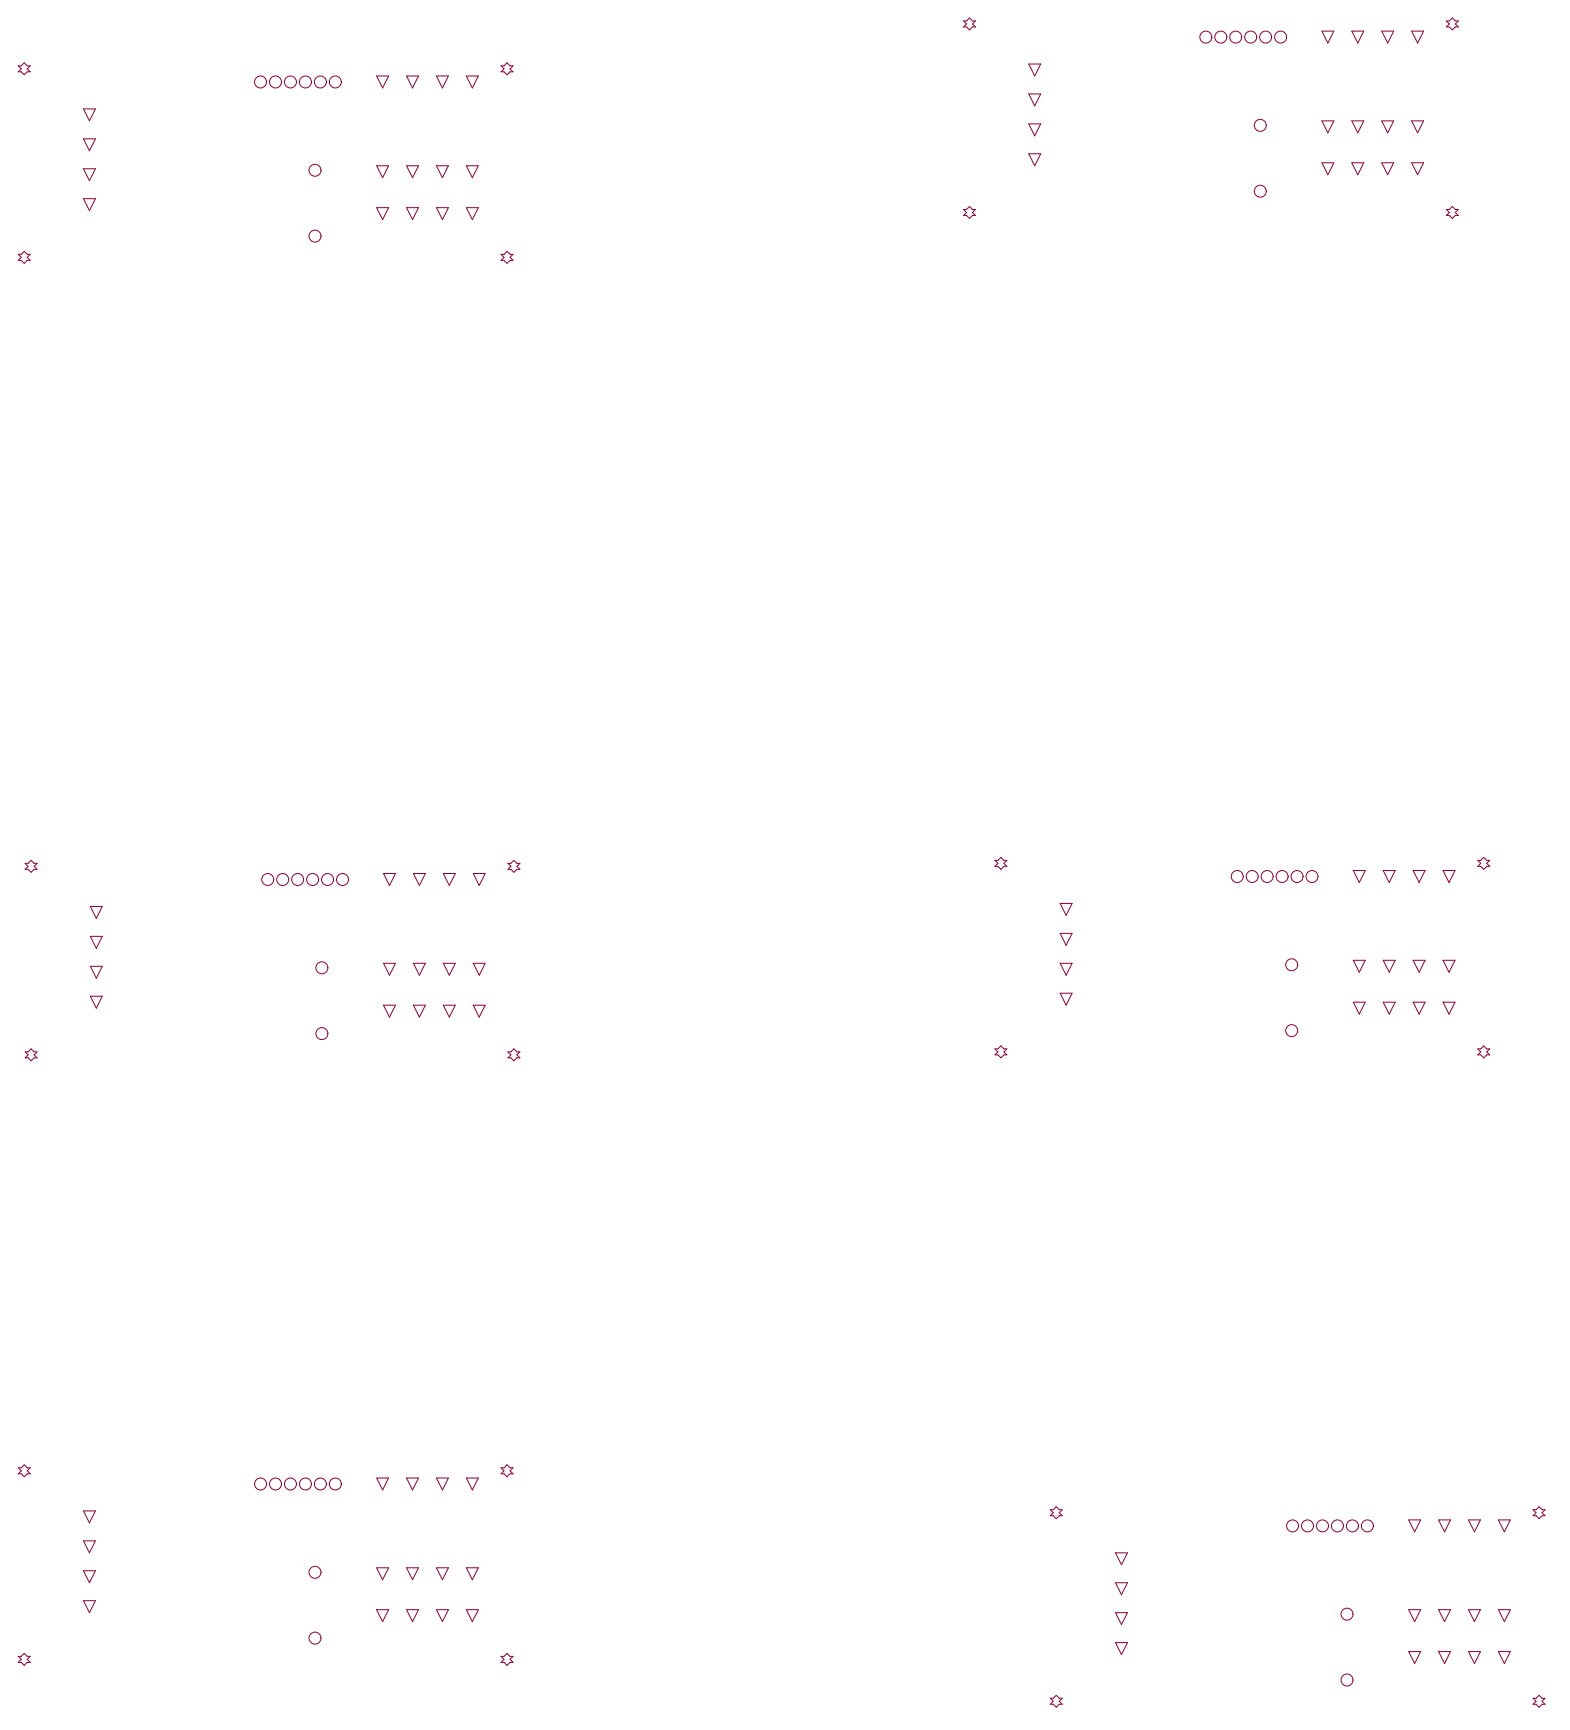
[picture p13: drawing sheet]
<svg xmlns="http://www.w3.org/2000/svg" width="222mm" height="244mm" viewBox="0 0 222 244" stroke-linecap="round" stroke-linejoin="round" font-family="sans-serif">
<g fill="none" stroke="#8d0034" stroke-width=".14">
<path d="M2.6 9.3h.4l.4-.4 .4 .4h.5l-.5 .4 .5 .4h-.5l-.4 .5-.4-.5h-.4l.4-.4zM11.8 19.6h1.7l-.9 1.7zM11.8 15.4h1.7l-.9 1.7zM53.1 10.7h1.7l-.8 1.7zM57.4 10.7h1.7l-.9 1.7zM61.6 10.7h1.7l-.9 1.7zM65.8 10.7h1.7l-.8 1.7zM70.7 9.3h.4l.4-.4 .5 .4h.4l-.4 .4 .4 .4h-.4l-.5 .5-.4-.5h-.4l.4-.4zM136 3h.4l.4-.5 .4 .5h.5l-.5 .4 .5 .4h-.5l-.4 .4-.4-.4h-.4l.4-.4zM145.2 17.5h1.7l-.9 1.7zM145.2 13.3h1.7l-.9 1.6zM145.2 9h1.7l-.9 1.7z"/>
<path d="M186.5 4.4h1.7l-.8 1.7zM186.5 17.1h1.7l-.8 1.6zM190.8 4.4h1.6l-.8 1.7zM190.8 17.1h1.6l-.8 1.6zM195 4.4h1.7l-.9 1.7zM195 17.1h1.7l-.9 1.6zM199.2 4.4h1.7l-.9 1.7zM199.2 17.1h1.7l-.9 1.6zM204.1 3h.4l.4-.5 .5 .5h.4l-.4 .4 .4 .4h-.4l-.5 .4-.4-.4h-.4l.4-.4zM2.6 35.9h.4l.4-.4 .4 .4h.5l-.5 .4 .5 .4h-.5l-.4 .5-.4-.5h-.4l.4-.4zM11.8 28h1.7l-.9 1.7zM11.8 23.8h1.7l-.9 1.7z"/>
<path d="M53.1 29.3h1.7l-.8 1.7zM53.1 23.4h1.7l-.8 1.7zM57.4 29.3h1.7l-.9 1.7zM57.4 23.4h1.7l-.9 1.7zM61.6 29.3h1.7l-.9 1.7zM61.6 23.4h1.7l-.9 1.7zM65.8 29.3h1.7l-.8 1.7zM65.8 23.4h1.7l-.8 1.7zM70.7 35.9h.4l.4-.4 .5 .4h.4l-.4 .4 .4 .4h-.4l-.5 .5-.4-.5h-.4l.4-.4zM136 29.6h.4l.4-.5 .4 .5h.5l-.5 .4 .5 .4h-.5l-.4 .4-.4-.4h-.4l.4-.4zM145.2 21.7h1.7l-.9 1.7zM186.5 23h1.7l-.8 1.7z"/>
<path d="M190.8 23h1.6l-.8 1.7zM195 23h1.7l-.9 1.7zM199.2 23h1.7l-.9 1.7zM204.1 29.6h.4l.4-.5 .5 .5h.4l-.4 .4 .4 .4h-.4l-.5 .4-.4-.4h-.4l.4-.4zM3.5 121.8h.5l.4-.4 .4 .4h.4l-.4 .4 .4 .5h-.4l-.4 .4-.4-.4h-.5l.5-.5zM12.7 136.4h1.7l-.8 1.6zM12.7 127.9h1.7l-.8 1.7zM12.7 132.1h1.7l-.8 1.7zM54.1 135.9h1.7l-.8 1.7zM54.1 123.3h1.7l-.8 1.7zM58.3 135.9h1.7l-.8 1.7zM58.3 123.3h1.7l-.8 1.7z"/>
<path d="M62.6 135.9h1.6l-.8 1.7zM62.6 123.3h1.6l-.8 1.7zM66.8 135.9h1.7l-.9 1.7zM66.8 123.3h1.7l-.9 1.7zM71.7 121.8h.4l.4-.4 .4 .4h.5l-.5 .4 .5 .5h-.5l-.4 .4-.4-.4h-.4l.4-.5zM140.4 121.4h.4l.4-.4 .5 .4h.4l-.4 .4 .4 .4h-.4l-.5 .5-.4-.5h-.4l.4-.4zM149.6 135.9h1.7l-.9 1.7zM149.6 127.5h1.7l-.9 1.7zM149.6 131.7h1.7l-.9 1.7zM191 135.5h1.7l-.9 1.7zM191 122.8h1.7l-.9 1.7zM195.2 135.5h1.7l-.9 1.7z"/>
<path d="M195.2 122.8h1.7l-.9 1.7zM199.4 135.5h1.7l-.8 1.7zM199.4 122.8h1.7l-.8 1.7zM203.6 135.5h1.7l-.8 1.7zM203.6 122.8h1.7l-.8 1.7zM208.5 121.4h.4l.5-.4 .4 .4h.4l-.4 .4 .4 .4h-.4l-.4 .5-.5-.5h-.4l.4-.4zM3.5 148.4h.5l.4-.4 .4 .4h.4l-.4 .5 .4 .4h-.4l-.4 .4-.4-.4h-.5l.5-.4zM12.7 140.6h1.7l-.8 1.7zM54.1 141.8h1.7l-.8 1.7zM58.3 141.8h1.7l-.8 1.7zM62.6 141.8h1.6l-.8 1.7zM66.8 141.8h1.7l-.9 1.7z"/>
<path d="M71.7 148.4h.4l.4-.4 .4 .4h.5l-.5 .5 .5 .4h-.5l-.4 .4-.4-.4h-.4l.4-.4zM140.4 148h.4l.4-.4 .5 .4h.4l-.4 .4 .4 .5h-.4l-.5 .4-.4-.4h-.4l.4-.5zM149.6 140.2h1.7l-.9 1.6zM191 141.4h1.7l-.9 1.7zM195.2 141.4h1.7l-.9 1.7zM199.4 141.4h1.7l-.8 1.7zM203.6 141.4h1.7l-.8 1.7zM208.5 148h.4l.5-.4 .4 .4h.4l-.4 .4 .4 .5h-.4l-.4 .4-.5-.4h-.4l.4-.5zM2.6 207.1h.4l.4-.4 .4 .4h.5l-.5 .5 .5 .4h-.5l-.4 .4-.4-.4h-.4l.4-.4zM11.8 217.4h1.7l-.9 1.7zM11.8 213.2h1.7l-.9 1.7zM53.1 208.6h1.7l-.8 1.7z"/>
<path d="M57.4 208.6h1.7l-.9 1.7zM61.6 208.6h1.7l-.9 1.7zM65.8 208.6h1.7l-.8 1.7zM70.7 207.1h.4l.4-.4 .5 .4h.4l-.4 .5 .4 .4h-.4l-.5 .4-.4-.4h-.4l.4-.4zM148.2 213h.4l.4-.4 .5 .4h.4l-.4 .5 .4 .4h-.4l-.5 .4-.4-.4h-.4l.4-.4zM157.4 219.1h1.7l-.8 1.7zM198.8 214.5h1.7l-.9 1.7zM203 214.5h1.7l-.9 1.7zM207.2 214.5h1.7l-.8 1.7zM211.4 214.5h1.7l-.8 1.7zM216.3 213h.5l.4-.4 .4 .4h.4l-.4 .5 .4 .4h-.4l-.4 .4-.4-.4h-.5l.5-.4zM2.6 233.7h.4l.4-.4 .4 .4h.5l-.5 .5 .5 .4h-.5l-.4 .4-.4-.4h-.4l.4-.4z"/>
<path d="M11.8 221.7h1.7l-.9 1.6zM11.8 225.9h1.7l-.9 1.7zM53.1 227.1h1.7l-.8 1.7zM53.1 221.2h1.7l-.8 1.7zM57.4 227.1h1.7l-.9 1.7zM57.4 221.2h1.7l-.9 1.7zM61.6 227.1h1.7l-.9 1.7zM61.6 221.2h1.7l-.9 1.7zM65.8 227.1h1.7l-.8 1.7zM65.8 221.2h1.7l-.8 1.7zM70.7 233.7h.4l.4-.4 .5 .4h.4l-.4 .5 .4 .4h-.4l-.5 .4-.4-.4h-.4l.4-.4zM148.2 239.6h.4l.4-.4 .5 .4h.4l-.4 .5 .4 .4h-.4l-.5 .4-.4-.4h-.4l.4-.4z"/>
<path d="M157.4 231.8h1.7l-.8 1.7zM157.4 223.3h1.7l-.8 1.7zM157.4 227.6h1.7l-.8 1.7zM198.8 227.1h1.7l-.9 1.7zM198.8 233.1h1.7l-.9 1.6zM203 227.1h1.7l-.9 1.7zM203 233.1h1.7l-.9 1.6zM207.2 227.1h1.7l-.8 1.7zM207.2 233.1h1.7l-.8 1.6zM211.4 227.1h1.7l-.8 1.7zM211.4 233.1h1.7l-.8 1.6zM216.3 239.6h.5l.4-.4 .4 .4h.4l-.4 .5 .4 .4h-.4l-.4 .4-.4-.4h-.5l.5-.4z"/>
<circle cx="36.8" cy="11.6" r=".84"/>
<circle cx="38.9" cy="11.6" r=".84"/>
<circle cx="41" cy="11.6" r=".84"/>
<circle cx="43.1" cy="11.6" r=".84"/>
<circle cx="45.2" cy="11.6" r=".84"/>
<circle cx="47.3" cy="11.6" r=".84"/>
<circle cx="170.2" cy="5.2" r=".84"/>
<circle cx="172.3" cy="5.2" r=".84"/>
<circle cx="174.4" cy="5.2" r=".84"/>
<circle cx="176.5" cy="5.2" r=".84"/>
<circle cx="177.8" cy="17.7" r=".84"/>
<circle cx="178.6" cy="5.2" r=".84"/>
<circle cx="180.7" cy="5.2" r=".84"/>
<circle cx="44.4" cy="24" r=".84"/>
<circle cx="44.4" cy="33.3" r=".84"/>
<circle cx="177.8" cy="27" r=".84"/>
<circle cx="37.8" cy="124.1" r=".84"/>
<circle cx="39.9" cy="124.1" r=".84"/>
<circle cx="42" cy="124.1" r=".84"/>
<circle cx="44.1" cy="124.1" r=".84"/>
<circle cx="45.4" cy="136.6" r=".84"/>
<circle cx="46.2" cy="124.1" r=".84"/>
<circle cx="48.3" cy="124.1" r=".84"/>
<circle cx="174.6" cy="123.7" r=".84"/>
<circle cx="176.7" cy="123.7" r=".84"/>
<circle cx="178.8" cy="123.7" r=".84"/>
<circle cx="180.9" cy="123.7" r=".84"/>
<circle cx="182.3" cy="136.1" r=".84"/>
<circle cx="183" cy="123.7" r=".84"/>
<circle cx="185.1" cy="123.7" r=".84"/>
<circle cx="45.4" cy="145.9" r=".84"/>
<circle cx="182.3" cy="145.4" r=".84"/>
<circle cx="36.8" cy="209.4" r=".84"/>
<circle cx="38.9" cy="209.4" r=".84"/>
<circle cx="41" cy="209.4" r=".84"/>
<circle cx="43.1" cy="209.4" r=".84"/>
<circle cx="45.2" cy="209.4" r=".84"/>
<circle cx="47.3" cy="209.4" r=".84"/>
<circle cx="182.4" cy="215.3" r=".84"/>
<circle cx="184.5" cy="215.3" r=".84"/>
<circle cx="186.6" cy="215.3" r=".84"/>
<circle cx="188.7" cy="215.3" r=".84"/>
<circle cx="190.8" cy="215.3" r=".84"/>
<circle cx="192.9" cy="215.3" r=".84"/>
<circle cx="44.4" cy="221.9" r=".84"/>
<circle cx="44.4" cy="231.2" r=".84"/>
<circle cx="190.1" cy="237.1" r=".84"/>
<circle cx="190.1" cy="227.8" r=".84"/>
</g>
</svg>
